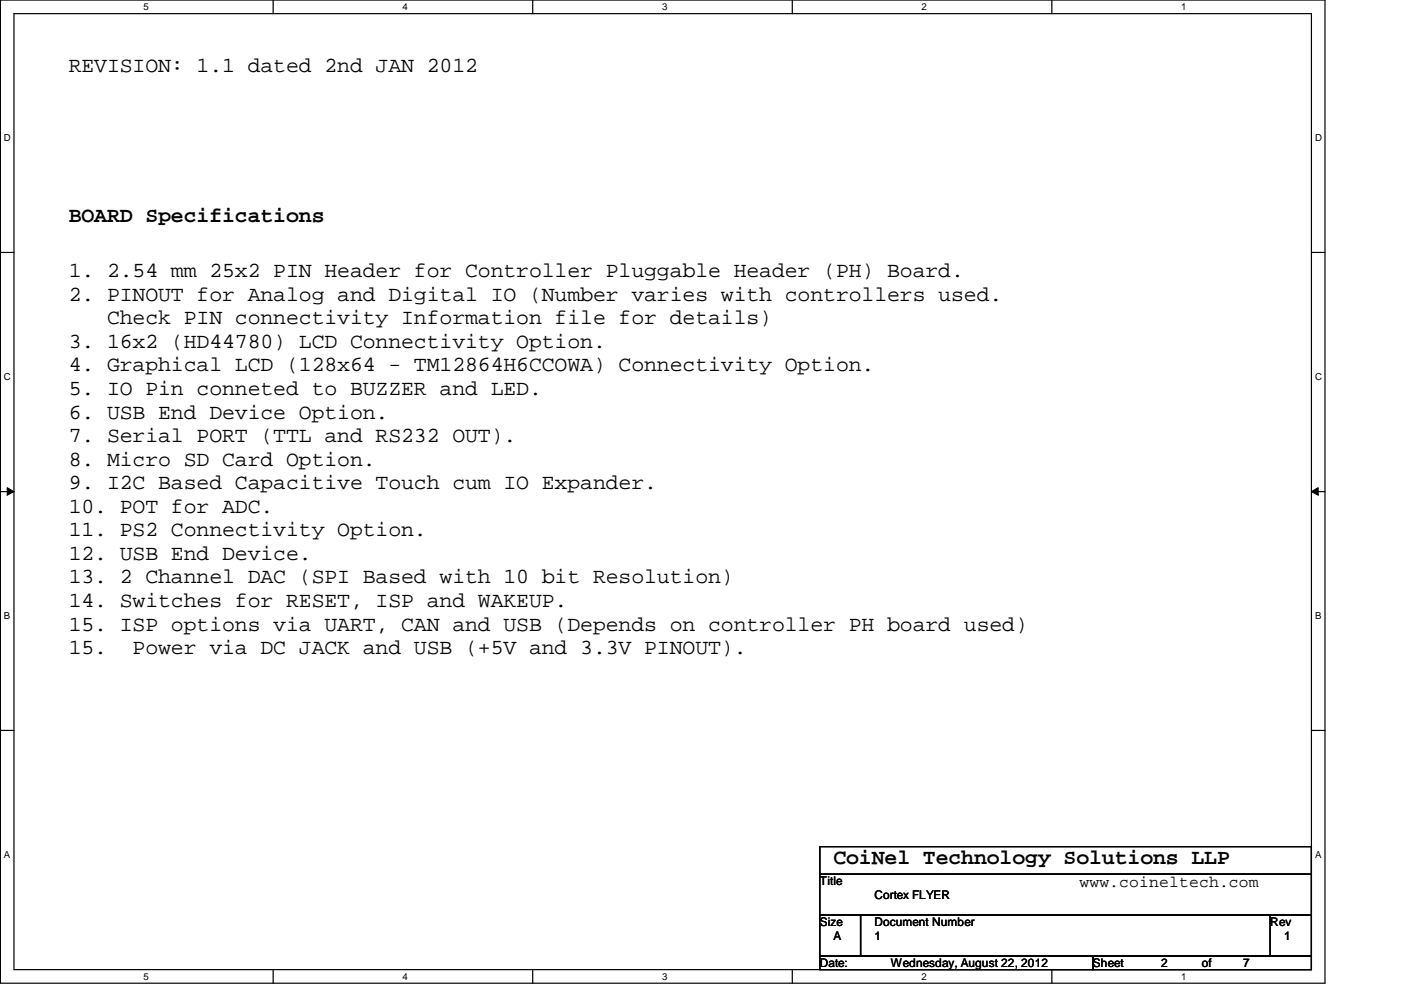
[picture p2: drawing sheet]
<svg xmlns="http://www.w3.org/2000/svg" width="297mm" height="210mm" viewBox="0 0 297 210" stroke-linecap="round" stroke-linejoin="round" font-family="sans-serif">
<defs><g id="words">
<g font-size="4.6">
<text x="14.6" y="15.3">REVISION: 1.1 dated 2nd JAN 2012</text>
<text x="14.6" y="47.2">BOARD Specifications</text>
<text x="14.6" y="58.8">1. 2.54 mm 25x2 PIN Header for Controller Pluggable Header (PH) Board.</text>
<text x="14.6" y="63.8">2. PINOUT for Analog and Digital IO (Number varies with controllers used.</text>
<text x="22.7" y="68.8">Check PIN connectivity Information file for details)</text>
<text x="14.6" y="73.8">3. 16x2 (HD44780) LCD Connectivity Option.</text>
<text x="14.6" y="78.8">4. Graphical LCD (128x64 - TM12864H6CCOWA) Connectivity Option.</text>
<text x="14.6" y="83.7">5. IO Pin conneted to BUZZER and LED.</text>
<text x="14.6" y="88.7">6. USB End Device Option.</text>
<text x="14.6" y="93.7">7. Serial PORT (TTL and RS232 OUT).</text>
<text x="14.6" y="98.7">8. Micro SD Card Option.</text>
<text x="14.6" y="103.7">9. I2C Based Capacitive Touch cum IO Expander.</text>
<text x="14.6" y="108.7">10. POT for ADC.</text>
<text x="14.6" y="113.7">11. PS2 Connectivity Option.</text>
<text x="14.6" y="118.7">12. USB End Device.</text>
<text x="14.6" y="123.7">13. 2 Channel DAC (SPI Based with 10 bit Resolution)</text>
<text x="14.6" y="128.7">14. Switches for RESET, ISP and WAKEUP.</text>
<text x="14.6" y="133.7">15. ISP options via UART, CAN and USB (Depends on controller PH board used)</text>
<text x="14.6" y="138.7">15.</text>
<text x="28.1" y="138.7">Power via DC JACK and USB (+5V and 3.3V PINOUT).</text>
<text x="176.7" y="183.2">CoiNel Technology Solutions LLP</text>
</g>
<text font-size="3.5" x="228.9" y="188.1">www.coineltech.com</text>
<g font-size="2.5">
<text x="173.8" y="187.7">Title</text>
<text x="185.4" y="190.6">Cortex FLYER</text>
<text x="173.8" y="196.4">Size</text>
<text x="185.4" y="196.4">Document Number</text>
<text x="269.3" y="196.4">Rev</text>
<text x="176.7" y="199.2">A</text>
<text x="185.4" y="199.2">1</text>
<text x="272.3" y="199.2">1</text>
<text x="173.8" y="205.1">Date:</text>
<text x="188.9" y="205.1">Wednesday, August 22, 2012</text>
<text x="231.7" y="205.1">Sheet</text>
<text x="246.2" y="205.1">2</text>
<text x="254.8" y="205.1">of</text>
<text x="263.6" y="205.1">7</text>
</g>
<g font-size="2">
<text x="30.4" y="2.1">5</text>
<text x="85.3" y="2.1">4</text>
<text x="140.4" y="2.1">3</text>
<text x="195.4" y="2.1">2</text>
<text x="250.4" y="2.1">1</text>
<text x=".8" y="30">D</text>
<text x="278.8" y="30">D</text>
<text x=".8" y="80.6">C</text>
<text x="278.8" y="80.6">C</text>
<text x=".8" y="131.3">B</text>
<text x="278.8" y="131.3">B</text>
<text x=".8" y="182">A</text>
<text x="278.8" y="182">A</text>
<text x="30.4" y="207.7">5</text>
<text x="85.3" y="207.7">4</text>
<text x="140.4" y="207.7">3</text>
<text x="195.4" y="207.7">2</text>
<text x="250.4" y="207.7">1</text>
</g>
</g></defs>
<path d="M.1 0h280.8v208.5h-280.8zM3 2.9h275v202.7h-275z" fill="none" stroke="#000" stroke-width=".25"/>
<g fill="#fff">
<path d="M30.4 .4h1v2.2h-1z"/>
<path d="M30.4 205.9h1v2.2h-1z"/>
</g>
<path d="M57.9 0v2.9M57.9 205.6v2.9" fill="none" stroke="#000" stroke-width=".25"/>
<g fill="#fff">
<path d="M85.3 .4h1.1v2.2h-1.1z"/>
<path d="M85.3 205.9h1.1v2.2h-1.1z"/>
</g>
<path d="M112.9 0v2.9M112.9 205.6v2.9" fill="none" stroke="#000" stroke-width=".25"/>
<g fill="#fff">
<path d="M140.4 .4h1v2.2h-1z"/>
<path d="M140.4 205.9h1v2.2h-1z"/>
</g>
<path d="M168 0v2.9M168 205.6v2.9" fill="none" stroke="#000" stroke-width=".25"/>
<g fill="#fff">
<path d="M195.4 .4h1v2.2h-1z"/>
<path d="M195.4 205.9h1v2.2h-1z"/>
</g>
<path d="M223 0v2.9M223 205.6v2.9" fill="none" stroke="#000" stroke-width=".25"/>
<g fill="#fff">
<path d="M250.4 .4h1.1v2.2h-1.1z"/>
<path d="M250.4 205.9h1.1v2.2h-1.1z"/>
<path d="M.8 28.2h1.4v2.2h-1.4z"/>
<path d="M278.8 28.2h1.4v2.2h-1.4z"/>
<path d="M.8 78.8h1.4v2.2h-1.4z"/>
<path d="M278.8 78.8h1.4v2.2h-1.4z"/>
</g>
<path d="M.1 53.5h2.9M278 53.5h2.9" fill="none" stroke="#000" stroke-width=".25"/>
<g fill="#fff">
<path d="M.8 129.6h1.3v2.2h-1.3z"/>
<path d="M278.8 129.6h1.3v2.2h-1.3z"/>
</g>
<path d="M.1 104.2h2.9M278 104.2h2.9" fill="none" stroke="#000" stroke-width=".25"/>
<path d="M1.5 103.4l1.5 .8-1.5 .8zM278 104.2l1.5-.8v1.6z" fill="#000" stroke="#000" stroke-width=".21"/>
<g fill="#fff">
<path d="M.8 180.2h1.2v2.2h-1.2z"/>
<path d="M278.8 180.2h1.2v2.2h-1.2z"/>
</g>
<path d="M.1 154.9h2.9M278 154.9h2.9M173.8 179.5h104.2v5.8h-104.2zM173.8 185.3h104.2v8.7h-104.2zM173.8 194h8.7v8.7h-8.7zM182.5 194h86.8v8.7h-86.8zM269.3 194h8.7v8.7h-8.7zM173.8 202.7h57.9v2.9h-57.9zM231.7 202.7h46.3v2.9h-46.3z" fill="none" stroke="#000" stroke-width=".25"/>
<use href="#words"/>
</svg>
